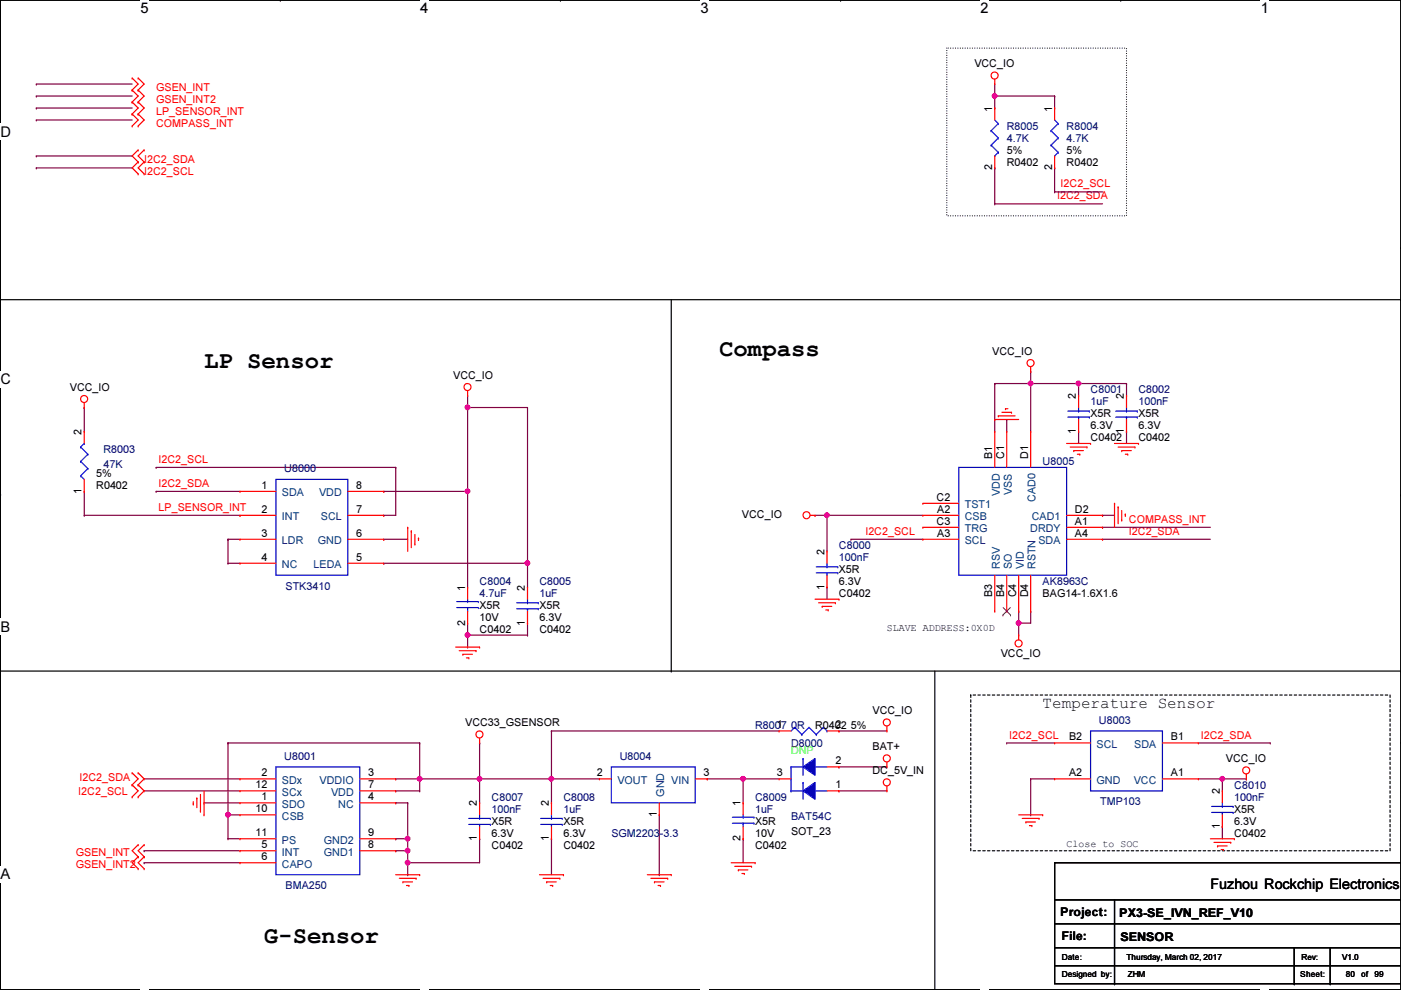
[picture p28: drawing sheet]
<svg xmlns="http://www.w3.org/2000/svg" width="297mm" height="210mm" viewBox="0 0 297 210" stroke-linecap="round" stroke-linejoin="round" font-family="sans-serif">
<defs><g id="words">
<g font-size="5.1">
<text x="43.3" y="78">LP Sensor</text>
<text x="152.5" y="75.4">Compass</text>
<text x="56" y="199.9">G-Sensor</text>
</g>
<text font-size="3.4" x="221.1" y="150">Temperature Sensor</text>
<g font-size="3.1">
<text x="29.8" y="2.8">5</text>
<text x="89.1" y="2.8">4</text>
<text x="148.5" y="2.8">3</text>
<text x="207.9" y="2.8">2</text>
<text x="267.3" y="2.8">1</text>
<text x=".1" y="29">D</text>
<text x=".1" y="81.5">C</text>
<text x=".1" y="133.9">B</text>
<text x=".1" y="186.4">A</text>
<text x="297" y="186.4">A</text>
</g>
<text font-size="3" x="256.6" y="188.5">Fuzhou Rockchip Electronics</text>
<g font-size="2.5">
<text x="224.9" y="194.2">Project:</text>
<text x="237.3" y="194.4">PX3-SE_IVN_REF_V10</text>
<text x="225.1" y="199.3">File:</text>
<text x="237.6" y="199.5">SENSOR</text>
</g>
<g font-size="2.3">
<text x="206.6" y="14.3">VCC_IO</text>
<text x="210.4" y="23.7" transform="rotate(-90 210.4 23.7)">1</text>
<text x="223.1" y="23.7" transform="rotate(-90 223.1 23.7)">1</text>
<text x="213.4" y="35.1">R0402</text>
<text x="213.4" y="32.6">5%</text>
<text x="226.1" y="35.1">R0402</text>
<text x="226.1" y="32.6">5%</text>
<text x="210.4" y="36.1" transform="rotate(-90 210.4 36.1)">2</text>
<text x="223.1" y="36.1" transform="rotate(-90 223.1 36.1)">2</text>
<text x="210.4" y="75.3">VCC_IO</text>
<text x="14.8" y="82.9">VCC_IO</text>
<text x="96.1" y="80.3">VCC_IO</text>
<text x="228.1" y="84.6" transform="rotate(-90 228.1 84.6)">2</text>
<text x="231.2" y="88.5">X5R</text>
<text x="238.3" y="84.6" transform="rotate(-90 238.3 84.6)">2</text>
<text x="241.4" y="88.5">X5R</text>
<text x="17.3" y="92.2" transform="rotate(-90 17.3 92.2)">2</text>
<text x="228.1" y="92" transform="rotate(-90 228.1 92)">1</text>
<text x="231.2" y="93.6">C0402</text>
<text x="231.2" y="91">6.3V</text>
<text x="238.3" y="92" transform="rotate(-90 238.3 92)">1</text>
<text x="241.4" y="93.6">C0402</text>
<text x="241.4" y="91">6.3V</text>
<text x="20.4" y="101.2">5%</text>
<text x="210.4" y="97.3" transform="rotate(-90 210.4 97.3)">B1</text>
<text x="212.9" y="97.3" transform="rotate(-90 212.9 97.3)">C1</text>
<text x="218" y="97.3" transform="rotate(-90 218 97.3)">D1</text>
<text x="17.3" y="104.7" transform="rotate(-90 17.3 104.7)">1</text>
<text x="20.4" y="103.7">R0402</text>
<text x="55.5" y="103.6">1</text>
<text x="75.5" y="103.6">8</text>
<text x="198.6" y="106.2">C2</text>
<text x="55.5" y="108.7">2</text>
<text x="55.5" y="113.8">3</text>
<text x="75.5" y="113.8">6</text>
<text x="75.5" y="108.7">7</text>
<text x="157.3" y="109.8">VCC_IO</text>
<text x="198.6" y="111.3">C3</text>
<text x="198.7" y="108.7">A2</text>
<text x="198.7" y="113.8">A3</text>
<text x="227.9" y="111.3">A1</text>
<text x="227.9" y="108.7">D2</text>
<text x="227.9" y="113.8">A4</text>
<text x="55.5" y="118.9">4</text>
<text x="75.5" y="118.9">5</text>
<text x="174.8" y="117.6" transform="rotate(-90 174.8 117.6)">2</text>
<text x="98.6" y="125.3" transform="rotate(-90 98.6 125.3)">1</text>
<text x="111.3" y="125.3" transform="rotate(-90 111.3 125.3)">2</text>
<text x="174.8" y="125" transform="rotate(-90 174.8 125)">1</text>
<text x="177.9" y="121.5">X5R</text>
<text x="177.9" y="124">6.3V</text>
<text x="101.7" y="129.1">X5R</text>
<text x="101.7" y="131.7">10V</text>
<text x="114.4" y="129.1">X5R</text>
<text x="114.4" y="131.7">6.3V</text>
<text x="177.9" y="126.6">C0402</text>
<text x="210.4" y="126.5" transform="rotate(-90 210.4 126.5)">B3</text>
<text x="212.9" y="126.5" transform="rotate(-90 212.9 126.5)">B4</text>
<text x="215.4" y="126.7" transform="rotate(-90 215.4 126.7)">C4</text>
<text x="218" y="126.7" transform="rotate(-90 218 126.7)">D4</text>
<text x="221.1" y="126.6">BAG14-1.6X1.6</text>
<text x="98.6" y="132.6" transform="rotate(-90 98.6 132.6)">2</text>
<text x="101.7" y="134.2">C0402</text>
<text x="111.3" y="132.6" transform="rotate(-90 111.3 132.6)">1</text>
<text x="114.4" y="134.2">C0402</text>
<text x="212.2" y="139.3">VCC_IO</text>
<text x="98.6" y="154">VCC33_GSENSOR</text>
<text x="164.7" y="154.4">1</text>
<text x="172.8" y="154.5">R0402 5%</text>
<text x="177.1" y="154.4">2</text>
<text x="185" y="151.5">VCC_IO</text>
<text x="185" y="159.1">BAT+</text>
<text x="226.6" y="157">B2</text>
<text x="248.2" y="157">B1</text>
<text x="259.9" y="161.6">VCC_IO</text>
<text x="54.2" y="167.1">12</text>
<text x="55.5" y="164.6">2</text>
<text x="78.1" y="164.6">3</text>
<text x="78.1" y="167.1">7</text>
<text x="126.6" y="164.6">2</text>
<text x="149.2" y="164.6">3</text>
<text x="164.7" y="164.6">3</text>
<text x="177.1" y="167.1">1</text>
<text x="177.1" y="162.1">2</text>
<text x="185" y="164.2">DC_5V_IN</text>
<text x="226.6" y="164.6">A2</text>
<text x="248.2" y="164.6">A1</text>
<text x="54.2" y="172.2">10</text>
<text x="55.5" y="169.7">1</text>
<text x="78.1" y="169.7">4</text>
<text x="101.1" y="171" transform="rotate(-90 101.1 171)">2</text>
<text x="116.4" y="171" transform="rotate(-90 116.4 171)">2</text>
<text x="139.2" y="173.3" transform="rotate(-90 139.2 173.3)">1</text>
<text x="157" y="171" transform="rotate(-90 157 171)">1</text>
<text x="258.6" y="168.4" transform="rotate(-90 258.6 168.4)">2</text>
<text x="261.7" y="172.3">X5R</text>
<text x="54.2" y="177.3">11</text>
<text x="55.5" y="179.8">5</text>
<text x="78.1" y="179.8">8</text>
<text x="78.1" y="177.3">9</text>
<text x="101.1" y="178.4" transform="rotate(-90 101.1 178.4)">1</text>
<text x="104.2" y="179.9">C0402</text>
<text x="104.2" y="174.8">X5R</text>
<text x="104.2" y="177.4">6.3V</text>
<text x="116.4" y="178.4" transform="rotate(-90 116.4 178.4)">1</text>
<text x="119.5" y="179.9">C0402</text>
<text x="119.5" y="174.8">X5R</text>
<text x="119.5" y="177.4">6.3V</text>
<text x="157" y="178.4" transform="rotate(-90 157 178.4)">2</text>
<text x="160.1" y="179.9">C0402</text>
<text x="160.1" y="174.8">X5R</text>
<text x="160.1" y="177.4">10V</text>
<text x="167.7" y="177.1">SOT_23</text>
<text x="258.6" y="175.8" transform="rotate(-90 258.6 175.8)">1</text>
<text x="261.7" y="177.4">C0402</text>
<text x="261.7" y="174.8">6.3V</text>
<text x="55.5" y="182.4">6</text>
</g>
<g font-size="2.3" fill="#f00">
<text x="33.1" y="19.4">GSEN_INT</text>
<text x="33.1" y="21.9">GSEN_INT2</text>
<text x="33.1" y="24.5">LP_SENSOR_INT</text>
<text x="33.1" y="27">COMPASS_INT</text>
<text x="30.6" y="34.6">I2C2_SDA</text>
<text x="30.6" y="37.2">I2C2_SCL</text>
<text x="224.9" y="39.8">I2C2_SCL</text>
<text x="224.1" y="42.3">I2C2_SDA</text>
<text x="33.6" y="98.2">I2C2_SCL</text>
<text x="33.6" y="103.3">I2C2_SDA</text>
<text x="33.6" y="108.3">LP_SENSOR_INT</text>
<text x="183.5" y="113.4">I2C2_SCL</text>
<text x="239.3" y="113.4">I2C2_SDA</text>
<text x="239.3" y="110.9">COMPASS_INT</text>
<text x="213.9" y="156.6">I2C2_SCL</text>
<text x="254.6" y="156.6">I2C2_SDA</text>
<text x="16.8" y="165.7">I2C2_SDA</text>
<text x="16.6" y="168.5">I2C2_SCL</text>
<text x="16.1" y="181.4">GSEN_INT</text>
<text x="16.1" y="184">GSEN_INT2</text>
</g>
<g font-size="2.3" fill="#000080">
<text x="213.4" y="27.5">R8005</text>
<text x="226.1" y="27.5">R8004</text>
<text x="213.4" y="30.1">4.7K</text>
<text x="226.1" y="30.1">4.7K</text>
<text x="231.2" y="83.4">C8001</text>
<text x="241.4" y="83.4">C8002</text>
<text x="231.2" y="85.9">1uF</text>
<text x="241.4" y="85.9">100nF</text>
<text x="21.9" y="96.1">R8003</text>
<text x="21.9" y="99.1">47K</text>
<text x="60.3" y="100.2">U8000</text>
<text x="221.1" y="98.6">U8005</text>
<text x="177.9" y="116.4">C8000</text>
<text x="177.9" y="119">100nF</text>
<text x="60.5" y="125.1">STK3410</text>
<text x="101.7" y="124">C8004</text>
<text x="114.4" y="124">C8005</text>
<text x="221.1" y="124">AK8963C</text>
<text x="101.7" y="126.6">4.7uF</text>
<text x="114.4" y="126.6">1uF</text>
<text x="160.1" y="154.5">R8007 0R</text>
<text x="233" y="153.5">U8003</text>
<text x="60.3" y="161.1">U8001</text>
<text x="131.4" y="161.1">U8004</text>
<text x="167.7" y="158.3">D8000</text>
<text x="261.7" y="167.2">C8010</text>
<text x="104.2" y="169.8">C8007</text>
<text x="104.2" y="172.3">100nF</text>
<text x="119.5" y="169.8">C8008</text>
<text x="119.5" y="172.3">1uF</text>
<text x="160.1" y="169.8">C8009</text>
<text x="160.1" y="172.3">1uF</text>
<text x="167.7" y="173.8">BAT54C</text>
<text x="233.3" y="170.8">TMP103</text>
<text x="261.7" y="169.8">100nF</text>
<text x="129.6" y="177.4">SGM2203-3.3</text>
<text x="60.5" y="188.6">BMA250</text>
</g>
<g font-size="2.3" fill="#004080">
<text x="59.8" y="105.2">SDA</text>
<text x="67.6" y="105.2">VDD</text>
<text x="204.6" y="107.8">TST1</text>
<text x="212" y="105.2" transform="rotate(-90 212 105.2)">VDD</text>
<text x="214.5" y="104.9" transform="rotate(-90 214.5 104.9)">VSS</text>
<text x="219.6" y="106.5" transform="rotate(-90 219.6 106.5)">CAD0</text>
<text x="59.8" y="110.3">INT</text>
<text x="68" y="110.3">SCL</text>
<text x="204.6" y="110.3">CSB</text>
<text x="204.6" y="112.9">TRG</text>
<text x="218.4" y="112.9">DRDY</text>
<text x="218.8" y="110.3">CAD1</text>
<text x="59.8" y="115.4">LDR</text>
<text x="67.4" y="115.4">GND</text>
<text x="204.6" y="115.4">SCL</text>
<text x="220.2" y="115.4">SDA</text>
<text x="59.8" y="120.5">NC</text>
<text x="66.5" y="120.5">LEDA</text>
<text x="212" y="120.7" transform="rotate(-90 212 120.7)">RSV</text>
<text x="214.5" y="120.7" transform="rotate(-90 214.5 120.7)">SO</text>
<text x="217" y="120.7" transform="rotate(-90 217 120.7)">VID</text>
<text x="219.6" y="120.7" transform="rotate(-90 219.6 120.7)">RSTN</text>
<text x="232.5" y="158.6">SCL</text>
<text x="240.5" y="158.6">SDA</text>
<text x="59.8" y="166.2">SDx</text>
<text x="67.8" y="166.2">VDDIO</text>
<text x="130.9" y="166.2">VOUT</text>
<text x="142.3" y="166.2">VIN</text>
<text x="232.5" y="166.2">GND</text>
<text x="240.4" y="166.2">VCC</text>
<text x="59.8" y="168.7">SCx</text>
<text x="59.8" y="171.3">SDO</text>
<text x="59.8" y="173.8">CSB</text>
<text x="70.2" y="168.7">VDD</text>
<text x="71.7" y="171.3">NC</text>
<text x="140.8" y="169" transform="rotate(-90 140.8 169)">GND</text>
<text x="59.8" y="178.9">PS</text>
<text x="68.7" y="178.9">GND2</text>
<text x="59.8" y="184">CAPO</text>
<text x="59.8" y="181.4">INT</text>
<text x="68.7" y="181.4">GND1</text>
</g>
<text font-size="2.3" fill="#0f0" x="167.7" y="159.9">DNP</text>
<g font-size="2.1">
<text x="188" y="133.8">SLAVE ADDRESS:0X0D</text>
<text x="226.1" y="179.5">Close to SOC</text>
</g>
<g font-size="1.8">
<text x="225.1" y="203.6">Date:</text>
<text x="238.8" y="203.6">Thursday, March 02, 2017</text>
<text x="284.6" y="203.6">V1.0</text>
<text x="225.1" y="207.1">Designed by:</text>
<text x="239.1" y="207.1">ZHM</text>
<text x="275.7" y="207.1">Sheet:</text>
<text x="285.3" y="207.1">80</text>
<text x="288.6" y="207.1">of 99</text>
</g>
<text font-size="1.7" x="275.9" y="203.6">Rev:</text>
</g></defs>
<path d="M.1 0h296.9v209.8h-296.9z" fill="none" stroke="#000" stroke-width=".25"/>
<g fill="#fff">
<path d="M29.8 0h1.7v3.5h-1.7z"/>
<path d="M29.8 209.8l1.7 .1z"/>
</g>
<path d="M59.4 0h.1M59.4 209.8h.1" fill="none" stroke="#000" stroke-width=".25"/>
<g fill="#fff">
<path d="M89.1 0h1.7v3.5h-1.7z"/>
<path d="M89.1 209.8l1.7 .1z"/>
</g>
<path d="M118.8 0h.1M118.8 209.8h.1" fill="none" stroke="#000" stroke-width=".25"/>
<g fill="#fff">
<path d="M148.5 0h1.7v3.5h-1.7z"/>
<path d="M148.5 209.8l1.7 .1z"/>
</g>
<path d="M178.2 0h.1M178.2 209.8h.1" fill="none" stroke="#000" stroke-width=".25"/>
<g fill="#fff">
<path d="M207.9 0h1.7v3.5h-1.7z"/>
<path d="M207.9 209.8l1.7 .1z"/>
</g>
<path d="M237.6 0h.1M237.6 209.8h.1" fill="none" stroke="#000" stroke-width=".25"/>
<g fill="#fff">
<path d="M267.3 0h1.7v3.5h-1.7z"/>
<path d="M267.3 209.8l1.7 .1z"/>
<path d="M.1 26.2h2.2v3.5h-2.2z"/>
<path d="M297 26.2l.1 3.5z"/>
<path d="M.1 78.7h2.2v3.5h-2.2z"/>
<path d="M297 78.7l.1 3.5z"/>
</g>
<path d="M.1 52.5h.1M297 52.5h.1" fill="none" stroke="#000" stroke-width=".25"/>
<g fill="#fff">
<path d="M.1 131.1h2.1v3.5h-2.1z"/>
<path d="M297 131.1l.1 3.5z"/>
</g>
<path d="M.1 104.9h.1M297 104.9h.1" fill="none" stroke="#000" stroke-width=".25"/>
<path d="M.1 104.9h.1M297 104.9h.1" fill="none" stroke="#000" stroke-width=".21"/>
<g fill="#fff">
<path d="M.1 183.6h2.1v3.5h-2.1z"/>
<path d="M297 183.6l.1 3.5z"/>
</g>
<path d="M.1 63.5h296.9M142.3 63.5v78.8M297 63.5h.1M.1 157.4h.1M.1 142.3h296.9M142.3 142.3h.1M198.2 142.3v67.5M297 157.4h.1M297 142.3h.1M198.2 209.8h.1" fill="none" stroke="#000" stroke-width=".25"/>
<path d="M205.8 147.4h88.9v33h-88.9z" fill="none" stroke="#000" stroke-width=".25" stroke-dasharray=".5 .5"/>
<path d="M200.7 10.2h38.1v35.6h-38.1z" fill="none" stroke="#000" stroke-width=".25" stroke-dasharray="0 .5"/>
<path d="M30.6 165.1h.1M30.6 167.7h.1M30.6 165.1h20.3M30.6 167.7h20.3M116.9 165.1h.1M116.9 177.8h.1M116.9 165.1v5.1M116.9 177.8v7.7M149.9 165.1h.1M149.9 165.1h15.3M157.6 165.1h.1" fill="none" stroke="#800040" stroke-width=".25"/>
<circle cx="157.5" cy="165.1" r=".49" fill="#f0f"/>
<circle cx="157.5" cy="165.1" r=".49" fill="none" stroke="#f0f" stroke-width=".25"/>
<path d="M83.9 167.7h.1M83.9 167.7h5.1M89 167.7h.1M89 165.1v2.6M101.7 165.1h.1M101.7 165.1h15.2M157.6 177.8h.1M157.6 165.1h.1M157.6 165.1v5.1M157.6 177.8v5.1" fill="none" stroke="#800040" stroke-width=".25"/>
<circle cx="101.7" cy="165.1" r=".49" fill="#f0f"/>
<circle cx="101.7" cy="165.1" r=".49" fill="none" stroke="#f0f" stroke-width=".25"/>
<path d="M83.9 165.1h.1M83.9 165.1h5.1M116.9 165.1h.1M116.9 165.1h10.2" fill="none" stroke="#800040" stroke-width=".25"/>
<circle cx="89" cy="165.1" r=".49" fill="#f0f"/>
<circle cx="89" cy="165.1" r=".49" fill="none" stroke="#f0f" stroke-width=".25"/>
<path d="M83.9 170.2h.1M83.9 177.8h.1M83.9 170.2h2.5M86.4 170.2h.1M86.4 170.2v7.6h-2.5M89 165.1h.1M89 165.1h12.7M30.6 180.4h.1M30.6 180.4h20.3" fill="none" stroke="#800040" stroke-width=".25"/>
<circle cx="86.4" cy="177.8" r=".49" fill="#f0f"/>
<circle cx="86.4" cy="177.8" r=".49" fill="none" stroke="#f0f" stroke-width=".25"/>
<path d="M86.4 177.8v2.6M83.9 180.4h.1M83.9 180.4h2.5M86.4 180.4h.1" fill="none" stroke="#800040" stroke-width=".25"/>
<circle cx="86.4" cy="180.4" r=".49" fill="#f0f"/>
<circle cx="86.4" cy="180.4" r=".49" fill="none" stroke="#f0f" stroke-width=".25"/>
<g fill="none" stroke="#800040" stroke-width=".25">
<path d="M48.3 157.5h.1M48.3 157.5v20.3M48.3 157.5h40.7M89 157.5h.1M89 157.5v7.6M43.3 170.2h.1M43.3 170.2h7.6M48.3 172.8h.1M48.3 177.8h.1M48.3 172.8h2.6M48.3 177.8h2.6M86.4 182.9h.1"/>
<path d="M86.4 180.4v2.5"/>
</g>
<circle cx="48.3" cy="172.7" r=".49" fill="#f0f"/>
<circle cx="48.3" cy="172.7" r=".49" fill="none" stroke="#f0f" stroke-width=".25"/>
<path d="M101.7 177.8h.1M101.7 177.8v5.1h-15.3M30.6 182.9h.1M30.6 182.9h20.3M86.4 182.9h.1M86.4 185.5h.1M86.4 182.9v2.6" fill="none" stroke="#800040" stroke-width=".25"/>
<circle cx="86.4" cy="182.9" r=".49" fill="#f0f"/>
<circle cx="86.4" cy="182.9" r=".49" fill="none" stroke="#f0f" stroke-width=".25"/>
<g fill="none" stroke="#800040" stroke-width=".25">
<path d="M7.7 17.8h.1M7.7 17.8h20.3M7.7 33.1h.1M7.7 35.6h.1M7.7 20.4h.1M7.7 33.1h20.3M7.7 35.6h20.3M7.7 20.4h20.3M116.9 155h.1M116.9 155h48.3M116.9 155v10.1M101.7 165.1h.1"/>
<path d="M101.7 165.1v5.1M177.9 167.7h.1M177.9 162.6h.1M177.9 167.7h10.1M177.9 162.6h10.1"/>
</g>
<circle cx="116.9" cy="165.1" r=".49" fill="#f0f"/>
<circle cx="116.9" cy="165.1" r=".49" fill="none" stroke="#f0f" stroke-width=".25"/>
<g fill="none" stroke="#800040" stroke-width=".25">
<path d="M33.1 99.1h.1M33.1 99.1h50.8M83.9 99.1h.1M83.9 99.1v10.2h-2.5M99.1 86.4h.1M99.1 83.9v2.5M99.1 86.4h12.7M33.1 104.2h.1M33.1 104.2h17.8M48.3 119.4h.1M48.3 114.3h.1M48.3 119.4h2.6"/>
<path d="M48.3 114.3v5.1M48.3 114.3h2.6M81.4 109.3h.1M81.4 114.3h.1M81.4 114.3h5M177.9 155h.1M177.9 155h10.1"/>
</g>
<circle cx="99.1" cy="86.4" r=".49" fill="#f0f"/>
<circle cx="99.1" cy="86.4" r=".49" fill="none" stroke="#f0f" stroke-width=".25"/>
<path d="M111.8 86.4v33M111.8 119.4h.1" fill="none" stroke="#800040" stroke-width=".25"/>
<circle cx="111.8" cy="119.4" r=".49" fill="#f0f"/>
<circle cx="111.8" cy="119.4" r=".49" fill="none" stroke="#f0f" stroke-width=".25"/>
<path d="M81.4 104.2h.1M81.4 104.2h17.7M99.1 104.2h.1M99.1 104.2v20.3" fill="none" stroke="#800040" stroke-width=".25"/>
<circle cx="99.1" cy="104.2" r=".49" fill="#f0f"/>
<circle cx="99.1" cy="104.2" r=".49" fill="none" stroke="#f0f" stroke-width=".25"/>
<path d="M81.4 119.4h.1M81.4 119.4h30.4M111.8 119.4h.1M111.8 119.4v5.1M99.1 134.7h.1M99.1 132.1v2.6M99.1 134.7h12.7" fill="none" stroke="#800040" stroke-width=".25"/>
<circle cx="99.1" cy="134.6" r=".49" fill="#f0f"/>
<circle cx="99.1" cy="134.6" r=".49" fill="none" stroke="#f0f" stroke-width=".25"/>
<g fill="none" stroke="#800040" stroke-width=".25">
<path d="M7.7 22.9h.1M7.7 22.9h20.3M99.1 137.2h.1M99.1 134.7v2.5M111.8 134.7h.1M111.8 132.1v2.6M216 132.1h.1M216 129.6h.1M216 129.6v2.5M218.5 129.6h.1M218.5 129.6v2.5h-2.5M101.7 157.5h.1"/>
<path d="M101.7 157.5v7.6M139.8 172.8v12.7M139.8 185.5h.1"/>
</g>
<circle cx="216" cy="132.1" r=".49" fill="#f0f"/>
<circle cx="216" cy="132.1" r=".49" fill="none" stroke="#f0f" stroke-width=".25"/>
<g fill="none" stroke="#800040" stroke-width=".25">
<path d="M218.5 78.8h.1M218.5 78.8v12.7M210.9 81.3h.1M210.9 81.3v10.2M210.9 81.3h27.9M213.4 88.9h.1M213.4 88.9v2.6M218.5 81.3h.1M228.7 91.5h.1M228.7 81.3h.1M228.7 81.3v2.6M228.7 91.5v2.5"/>
<path d="M238.8 91.5h.1M238.8 81.3h.1M238.8 81.3v2.6M238.8 91.5v2.5M172.8 109.3h.1M172.8 109.3h2.5M180.4 114.3h.1M180.4 114.3h15.3M233.8 114.3h.1M233.8 111.8h.1M233.8 109.3h.1M233.8 114.3h22.8"/>
<path d="M233.8 109.3h2.5M233.8 111.8h22.8M216 132.1h.1M216 132.1v2.6"/>
</g>
<circle cx="228.7" cy="81.3" r=".49" fill="#f0f"/>
<circle cx="228.7" cy="81.3" r=".49" fill="none" stroke="#f0f" stroke-width=".25"/>
<circle cx="218.5" cy="81.3" r=".49" fill="#f0f"/>
<circle cx="218.5" cy="81.3" r=".49" fill="none" stroke="#f0f" stroke-width=".25"/>
<path d="M175.3 109.3h.1M175.3 109.3v7.6M175.3 109.3h20.4M175.3 124.5h.1M175.3 124.5v2.5" fill="none" stroke="#800040" stroke-width=".25"/>
<circle cx="175.3" cy="109.2" r=".49" fill="#f0f"/>
<circle cx="175.3" cy="109.2" r=".49" fill="none" stroke="#f0f" stroke-width=".25"/>
<path d="M7.7 25.4h.1M7.7 25.4h20.3M213.4 157.5h.1M213.4 157.5h10.2M254.1 157.5h15.2M269.3 157.5h.1M254.1 165.1h10.1M259.2 165.1h.1M259.2 165.1v2.6M264.2 165.1h.1" fill="none" stroke="#800040" stroke-width=".25"/>
<circle cx="259.1" cy="165.1" r=".49" fill="#f0f"/>
<circle cx="259.1" cy="165.1" r=".49" fill="none" stroke="#f0f" stroke-width=".25"/>
<g fill="none" stroke="#800040" stroke-width=".25">
<path d="M210.9 20.4h.1M210.9 20.4h12.7M223.6 20.4h.1M223.6 20.4v2.5M17.9 86.4h.1M17.9 86.4v5.1M99.1 86.4v17.8M17.9 109.3h.1M17.9 104.2v5.1M17.9 109.3h33M50.9 109.3h.1M99.1 104.2h.1"/>
<path d="M218.5 165.1h.1M218.5 172.8h.1M218.5 165.1h5.1M218.5 165.1v7.7M259.2 175.3h.1M259.2 175.3v2.5"/>
</g>
<circle cx="210.9" cy="20.3" r=".49" fill="#f0f"/>
<circle cx="210.9" cy="20.3" r=".49" fill="none" stroke="#f0f" stroke-width=".25"/>
<path d="M210.9 17.8v5.1M210.9 22.9h.1M210.9 20.4h.1M210.9 35.6h.1M210.9 35.6v7.6M223.6 35.6h.1M223.6 35.6v5.1M210.9 43.2h.1M210.9 43.2h22.9M223.6 40.7h.1M223.6 40.7h10.2" fill="none" stroke="#800040" stroke-width=".25"/>
<g fill="none" stroke="#f00" stroke-width=".25">
<path d="M28 19.1h.1M28 16.6h.1M28 16.6l1.3 1.2-1.3 1.3M28 19.1l1.3 1.3-1.3 1.2M29.3 19.1h.1M29.3 16.6h.1M29.3 16.6l1.3 1.2-1.3 1.3M29.3 19.1l1.3 1.3-1.3 1.2M210.9 17.8h.1M210.9 16.8v1M28 21.6h.1M28 24.2h.1"/>
<path d="M28 26.7h.1M28 21.6l1.3 1.3-1.3 1.3M28 24.2l1.3 1.2-1.3 1.3M29.3 36.9h.1M29.3 34.3h.1M29.3 31.8h.1M29.3 21.6h.1M29.3 24.2h.1M29.3 26.7h.1M29.3 34.3l-1.3 1.3 1.3 1.3M29.3 31.8l-1.3 1.3 1.3 1.2M29.3 21.6l1.3 1.3-1.3 1.3"/>
<path d="M29.3 24.2l1.3 1.2-1.3 1.3M30.6 34.3h.1M30.6 36.9h.1M30.6 31.8h.1M30.6 34.3l-1.3 1.3 1.3 1.3M30.6 31.8l-1.3 1.3 1.3 1.2M218.5 78.8h.1M218.5 77.8v1M17.9 86.4h.1M17.9 85.4v1M99.1 83.9h.1M99.1 82.8v1.1"/>
<path d="M210.9 88.9h.1M210.9 88.9h5.1M211.7 88.2h.1M211.7 88.2h3.5M212.4 87.4h2.1M213.2 86.7h.1M213.2 86.7h.5M214.5 87.4h.1M226.1 94h5.1M226.9 94.8h3.6M227.7 95.5h.1M227.7 95.5h2"/>
<path d="M228.4 96.3h.5M228.7 91.5h.1M228.7 83.9h.1M228.7 83.9v2.5M228.7 88.9v2.6M228.9 96.3h.1M230.5 94.8h.1M231.2 94h.1M236.3 94h5.1M237.1 94.8h3.5M237.8 95.5h.1M237.8 95.5h2.1"/>
<path d="M238.6 96.3h.5M239.1 96.3h.1M240.6 94.8h.1M241.4 94h.1M50.9 104.2h.1M50.9 109.3h.1M50.9 114.3h.1M50.9 119.4h.1M50.9 109.3h7.6M50.9 104.2h7.6M50.9 114.3h7.6M50.9 119.4h7.6"/>
<path d="M73.7 109.3h7.7M73.7 104.2h7.7M73.7 114.3h7.7M73.7 119.4h7.7M81.4 119.4h.1M81.4 114.3h.1M81.4 109.3h.1M81.4 104.2h.1M86.4 111.8h.1M86.4 111.8v5.1M87.2 112.6h.1M87.2 112.6v3.5"/>
<path d="M88 115.4h.1M88 113.3v2.1M88.7 114.1h.1M88.7 114.1v.5M171.8 109.3h1M172.8 109.3h.1M236.3 106.7h.1M236.3 106.7v5.1M237.1 107.5h.1M237.1 107.5v3.5M237.8 110.3h.1M237.8 108.2v2.1"/>
<path d="M238.6 109h.1M238.6 109v.5M96.6 137.2h5.1M97.4 138h3.5M98.1 138.7h.1M98.1 138.7h2.1M98.9 139.5h.5M99.4 139.5h.1M100.9 138h.1M101.7 137.2h.1M172.8 127h5.1M173.6 127.8h3.5"/>
<path d="M174.3 128.6h.1M174.3 128.6h2.1M175.1 129.3h.5M175.6 129.3h.1M177.1 127.8h.1M177.9 127h.1M216 134.7h.1M216 134.7v1M101.7 157.5h.1M101.7 156.5v1M188 155h.1M188 154v1"/>
<path d="M28 169h.1M28 166.4h.1M28 163.9h.1M28 166.4l1.3 1.3-1.3 1.3M28 163.9l1.3 1.2-1.3 1.3M29.3 166.4h.1M29.3 169h.1M29.3 163.9h.1M29.3 179.1h.1M29.3 166.4l1.3 1.3-1.3 1.3M29.3 163.9l1.3 1.2-1.3 1.3M29.3 179.1l-1.3 1.3 1.3 1.3"/>
<path d="M30.6 179.1h.1M30.6 179.1l-1.3 1.3 1.3 1.3M41 170.5h.1M41 170v.5M41.7 169.2h.1M41.7 169.2v2M42.5 172h.1M42.5 168.4v3.6M43.3 172.8h.1M43.3 167.7v5.1M188 162.6h.1M188 167.7h.1"/>
<path d="M188 161.6v1M188 166.7v1M216 172.8h5.1M216.7 173.5h3.6M217.5 174.3h.1M217.5 174.3h2M218.3 175h.5M218.8 175h.1M220.3 173.5h.1M221.1 172.8h.1M256.6 177.8h5.1M257.4 178.6h3.5"/>
<path d="M258.1 179.4h.1M258.1 179.4h2.1M260.9 178.6h.1M261.7 177.8h.1M264.2 165.1h.1M264.2 164.1v1M29.3 181.7h.1M29.3 184.2h.1M29.3 181.7l-1.3 1.2 1.3 1.3M30.6 181.7h.1M30.6 184.2h.1M30.6 181.7l-1.3 1.2 1.3 1.3"/>
<path d="M83.9 185.5h5.1M84.7 186.2h3.5M85.4 187h.1M85.4 187h2.1M86.2 187.7h.5M86.7 187.7h.1M88.2 186.2h.1M89 185.5h.1M114.4 185.5h5.1M115.1 186.2h3.6M115.9 187h.1M115.9 187h2"/>
<path d="M116.7 187.7h.5M117.2 187.7h.1M118.7 186.2h.1M119.5 185.5h.1M137.2 185.5h5.1M138 186.2h3.6M138.8 187h.1M138.8 187h2M139.5 187.7h.5M140 187.7h.1M141.6 186.2h.1M142.3 185.5h.1"/>
<path d="M155 182.9h5.1M155.8 183.7h3.5M156.5 184.4h.1M156.5 184.4h2.1M157.3 185.2h.5M157.8 185.2h.1M159.3 183.7h.1M160.1 182.9h.1M258.9 180.1h.5M259.4 180.1h.1"/>
<circle cx="210.9" cy="16" r=".75"/>
<circle cx="218.5" cy="77" r=".75"/>
<circle cx="17.8" cy="84.6" r=".75"/>
<circle cx="99.1" cy="82.1" r=".75"/>
<circle cx="171" cy="109.2" r=".75"/>
<circle cx="216" cy="136.4" r=".75"/>
<circle cx="101.7" cy="155.7" r=".75"/>
<circle cx="188" cy="153.2" r=".75"/>
<circle cx="188" cy="160.8" r=".75"/>
<circle cx="188" cy="165.9" r=".75"/>
<circle cx="264.2" cy="163.3" r=".75"/>
</g>
<path d="M223.6 190.8h73.5M223.6 195.9h73.5M236.3 190.8v17.8M297.1 182.9h-73.5v25.7h73.5M223.6 201h73.5M223.6 204.8h73.5M236.3 208.6h.1M274.4 208.6h.1M274.4 201v7.6M282 208.6h.1M282 201v7.6" fill="none" stroke="#000" stroke-width=".25"/>
<g fill="none" stroke="#00f" stroke-width=".25">
<path d="M226.4 87.2h4.6M226.4 88.4h4.6M228.7 88.4h.1M228.7 87.2h.1M228.7 86.4v.8M228.7 88.4v.5M231 87.2h.1M231 88.4h.1M58.5 101.6h15.2v20.4h-15.2zM167.7 167.7h.1M167.7 167.7h2.6M170.3 165.9h.1"/>
<path d="M170.3 165.9v3.6M172.8 167.7h.1M172.8 167.7h2.5"/>
</g>
<path d="M170.3 167.7l2.5-1.8v3.6z" fill-rule="evenodd" fill="#00f"/>
<path d="M170.3 167.7l2.5-1.8v3.6z" fill="none" stroke="#00f" stroke-width=".25"/>
<path d="M170.3 162.6l2.5-1.8v3.6z" fill-rule="evenodd" fill="#00f"/>
<g fill="none" stroke="#00f" stroke-width=".25">
<path d="M210.1 27.7h.1M210.1 30.8h.1M210.1 27.7l1.6 1.6M210.1 30.8l1.6 1.5M210.9 33.1h.1M210.9 25.4l.8 .8M211.7 26.2h.1M211.7 29.3h.1M211.7 32.3h.1M211.7 26.2l-1.6 1.5M211.7 29.3l-1.6 1.5M211.7 32.3l-.8 .8"/>
<path d="M222.8 27.7h.1M222.8 30.8h.1M222.8 27.7l1.6 1.6M222.8 30.8l1.6 1.5M223.6 33.1h.1M223.6 25.4l.8 .8M224.4 26.2h.1M224.4 29.3h.1M224.4 32.3h.1M224.4 26.2l-1.6 1.5M224.4 29.3l-1.6 1.5M224.4 32.3l-.8 .8"/>
<path d="M17.1 97.8h.1M17.1 94.8h.1M17.1 97.8l1.5 1.6M17.1 94.8l1.5 1.5M17.9 94h.1M17.9 94l-.8 .8M18.6 99.4h.1M18.6 96.3h.1M18.6 99.4l-1.5 1.5M18.6 96.3l-1.5 1.5M203.3 99.1h22.8v22.9h-22.8zM236.6 87.2h4.5"/>
<path d="M236.6 88.4h4.5M238.8 88.4h.1M238.8 87.2h.1M238.8 86.4v.8M238.8 88.4v.5M241.1 87.2h.1M241.1 88.4h.1M17.1 100.9h.1M17.1 100.9l.8 .7M175.3 119.4v.8M96.9 128.8h4.5M96.9 127.6h4.5"/>
<path d="M99.1 127.6h.1M99.1 128.8h.1M99.1 127v.6M99.1 128.8v.8M101.4 128.8h.1M101.4 127.6h.1M109.6 127.8h4.5M109.6 129.1h4.5M111.8 129.1h.1M111.8 127.8h.1M111.8 127v.8M111.8 129.1v.5"/>
<path d="M114.1 127.8h.1M114.1 129.1h.1M173.1 120.2h4.5M173.1 121.5h4.5M175.3 121.5h.1M175.3 120.2h.1M175.3 121.5v.5M177.6 120.2h.1M177.6 121.5h.1M168.5 154.2h.1M168.5 154.2l-.8 .8M168.5 154.2l1.5 1.5"/>
<path d="M170 155.7h.1M171.5 154.2h.1M171.5 154.2l-1.5 1.5M171.5 154.2l1.6 1.5M173.1 155.7h.1M174.6 154.2h.1M174.6 154.2l-1.5 1.5M174.6 154.2l.7 .8M175.3 155h.1M231.2 155h15.3v12.7h-15.3zM58.5 162.6h17.8v22.9h-17.8zM99.4 173.5h4.6"/>
<path d="M99.4 174.8h4.6M101.7 174.8h.1M101.7 173.5h.1M101.7 172.8v.7M101.7 174.8v.5M104 173.5h.1M104 174.8h.1M114.6 173.5h4.6M114.6 174.8h4.6M116.9 174.8h.1M116.9 173.5h.1M116.9 172.8v.7"/>
<path d="M116.9 174.8v.5M119.2 173.5h.1M119.2 174.8h.1M129.6 162.6h17.8v7.6h-17.8zM155.3 174.5h4.5M155.3 173.3h4.5M157.6 173.3h.1M157.6 174.5h.1M157.6 172.8v.5M157.6 174.5v.8M159.8 174.5h.1M159.8 173.3h.1"/>
<path d="M167.7 162.6h.1M167.7 165.1h.1M167.7 167.7h.1M167.7 162.6h2.6M167.7 162.6v5.1M170.3 162.6l2.5-1.8v3.6zM170.3 160.8h.1M170.3 160.8v3.6M172.8 162.6h.1M172.8 162.6h2.5M256.9 171h4.5M256.9 172.3h4.5"/>
<path d="M259.2 172.3h.1M259.2 171h.1M259.2 170.2v.8M259.2 172.3v.5M261.4 171h.1M261.4 172.3h.1"/>
</g>
<g fill="none" stroke="#f00" stroke-width=".25">
<path d="M210.9 22.9h.1M210.9 35.6h.1M210.9 22.9v2.5M210.9 33.1v2.5M223.6 22.9h.1M223.6 35.6h.1M223.6 22.9v2.5M223.6 33.1v2.5M17.9 91.5h.1M17.9 91.5v2.5M210.9 91.5h.1M210.9 91.5v7.6"/>
<path d="M213.4 91.5h.1M213.4 91.5v7.6M218.5 91.5h.1M218.5 91.5v7.6M238.8 91.5h.1M238.8 83.9h.1M238.8 83.9v2.5M238.8 88.9v2.6M17.9 104.2h.1M17.9 101.6v2.6M175.3 116.9h.1M175.3 116.9v2.5"/>
<path d="M195.7 106.7h.1M195.7 109.3h.1M195.7 111.8h.1M195.7 114.3h.1M195.7 106.7h7.6M195.7 109.3h7.6M195.7 111.8h7.6M195.7 114.3h7.6M226.1 109.3h7.7M226.1 111.8h7.7M226.1 114.3h7.7M233.8 111.8h.1"/>
<path d="M233.8 109.3h.1M233.8 114.3h.1M99.1 124.5h.1M99.1 132.1h.1M99.1 124.5v2.5M99.1 129.6v2.5M111.8 132.1h.1M111.8 124.5h.1M111.8 124.5v2.5M111.8 129.6v2.5M175.3 124.5h.1M175.3 122v2.5"/>
<path d="M210.9 129.6h.1M210.9 122v7.6M213.4 129.6h.1M213.4 122v7.6M216 129.6h.1M216 122v7.6M218.5 129.6h.1M218.5 122v7.6M165.2 155h.1M165.2 155h2.5M175.3 155h2.6M177.9 155h.1"/>
<path d="M223.6 157.5h.1M223.6 157.5h7.6M246.5 157.5h7.6M254.1 157.5h.1M50.9 165.1h.1M50.9 167.7h.1M50.9 170.2h.1M50.9 172.8h.1M50.9 177.8h.1M50.9 167.7h7.6M50.9 165.1h7.6M50.9 170.2h7.6"/>
<path d="M50.9 172.8h7.6M50.9 177.8h7.6M76.3 167.7h7.6M76.3 165.1h7.6M76.3 170.2h7.6M76.3 177.8h7.6M83.9 177.8h.1M83.9 165.1h.1M83.9 167.7h.1M83.9 170.2h.1M101.7 177.8h.1M101.7 170.2h.1"/>
<path d="M101.7 170.2v2.6M101.7 175.3v2.5M116.9 177.8h.1M116.9 170.2h.1M116.9 170.2v2.6M116.9 175.3v2.5M127.1 165.1h.1M127.1 165.1h2.5M139.8 172.8h.1M139.8 170.2v2.6M147.4 165.1h2.5M149.9 165.1h.1"/>
<path d="M157.6 170.2h.1M157.6 177.8h.1M157.6 170.2v2.6M157.6 175.3v2.5M165.2 165.1h.1M165.2 165.1h2.5M175.3 167.7h2.6M175.3 162.6h2.6M177.9 167.7h.1M177.9 162.6h.1M223.6 165.1h.1M223.6 165.1h7.6"/>
<path d="M246.5 165.1h7.6M254.1 165.1h.1M259.2 175.3h.1M259.2 167.7h.1M259.2 167.7v2.5M259.2 172.8v2.5M50.9 182.9h.1M50.9 180.4h.1M50.9 182.9h7.6M50.9 180.4h7.6M76.3 180.4h7.6M83.9 180.4h.1"/>
</g>
<path d="M212.6 130.4h.1M212.7 128.8l1.5 1.6M214.2 128.8l-1.6 1.6M214.2 130.4h.1" fill="none" stroke="#804000" stroke-width=".21"/>
<circle cx="157.5" cy="165.1" r=".49" fill="#f0f"/>
<circle cx="157.5" cy="165.1" r=".49" fill="none" stroke="#f0f" stroke-width=".25"/>
<circle cx="101.7" cy="165.1" r=".49" fill="#f0f"/>
<circle cx="101.7" cy="165.1" r=".49" fill="none" stroke="#f0f" stroke-width=".25"/>
<circle cx="89" cy="165.1" r=".49" fill="#f0f"/>
<circle cx="89" cy="165.1" r=".49" fill="none" stroke="#f0f" stroke-width=".25"/>
<circle cx="86.4" cy="177.8" r=".49" fill="#f0f"/>
<circle cx="86.4" cy="177.8" r=".49" fill="none" stroke="#f0f" stroke-width=".25"/>
<circle cx="86.4" cy="180.4" r=".49" fill="#f0f"/>
<circle cx="86.4" cy="180.4" r=".49" fill="none" stroke="#f0f" stroke-width=".25"/>
<circle cx="48.3" cy="172.7" r=".49" fill="#f0f"/>
<circle cx="48.3" cy="172.7" r=".49" fill="none" stroke="#f0f" stroke-width=".25"/>
<circle cx="86.4" cy="182.9" r=".49" fill="#f0f"/>
<circle cx="86.4" cy="182.9" r=".49" fill="none" stroke="#f0f" stroke-width=".25"/>
<circle cx="116.9" cy="165.1" r=".49" fill="#f0f"/>
<circle cx="116.9" cy="165.1" r=".49" fill="none" stroke="#f0f" stroke-width=".25"/>
<circle cx="99.1" cy="86.4" r=".49" fill="#f0f"/>
<circle cx="99.1" cy="86.4" r=".49" fill="none" stroke="#f0f" stroke-width=".25"/>
<circle cx="111.8" cy="119.4" r=".49" fill="#f0f"/>
<circle cx="111.8" cy="119.4" r=".49" fill="none" stroke="#f0f" stroke-width=".25"/>
<circle cx="99.1" cy="104.2" r=".49" fill="#f0f"/>
<circle cx="99.1" cy="104.2" r=".49" fill="none" stroke="#f0f" stroke-width=".25"/>
<circle cx="99.1" cy="134.6" r=".49" fill="#f0f"/>
<circle cx="99.1" cy="134.6" r=".49" fill="none" stroke="#f0f" stroke-width=".25"/>
<circle cx="216" cy="132.1" r=".49" fill="#f0f"/>
<circle cx="216" cy="132.1" r=".49" fill="none" stroke="#f0f" stroke-width=".25"/>
<circle cx="228.7" cy="81.3" r=".49" fill="#f0f"/>
<circle cx="228.7" cy="81.3" r=".49" fill="none" stroke="#f0f" stroke-width=".25"/>
<circle cx="218.5" cy="81.3" r=".49" fill="#f0f"/>
<circle cx="218.5" cy="81.3" r=".49" fill="none" stroke="#f0f" stroke-width=".25"/>
<circle cx="175.3" cy="109.2" r=".49" fill="#f0f"/>
<circle cx="175.3" cy="109.2" r=".49" fill="none" stroke="#f0f" stroke-width=".25"/>
<circle cx="259.1" cy="165.1" r=".49" fill="#f0f"/>
<circle cx="259.1" cy="165.1" r=".49" fill="none" stroke="#f0f" stroke-width=".25"/>
<circle cx="210.9" cy="20.3" r=".49" fill="#f0f"/>
<circle cx="210.9" cy="20.3" r=".49" fill="none" stroke="#f0f" stroke-width=".25"/>
<use href="#words"/>
</svg>
